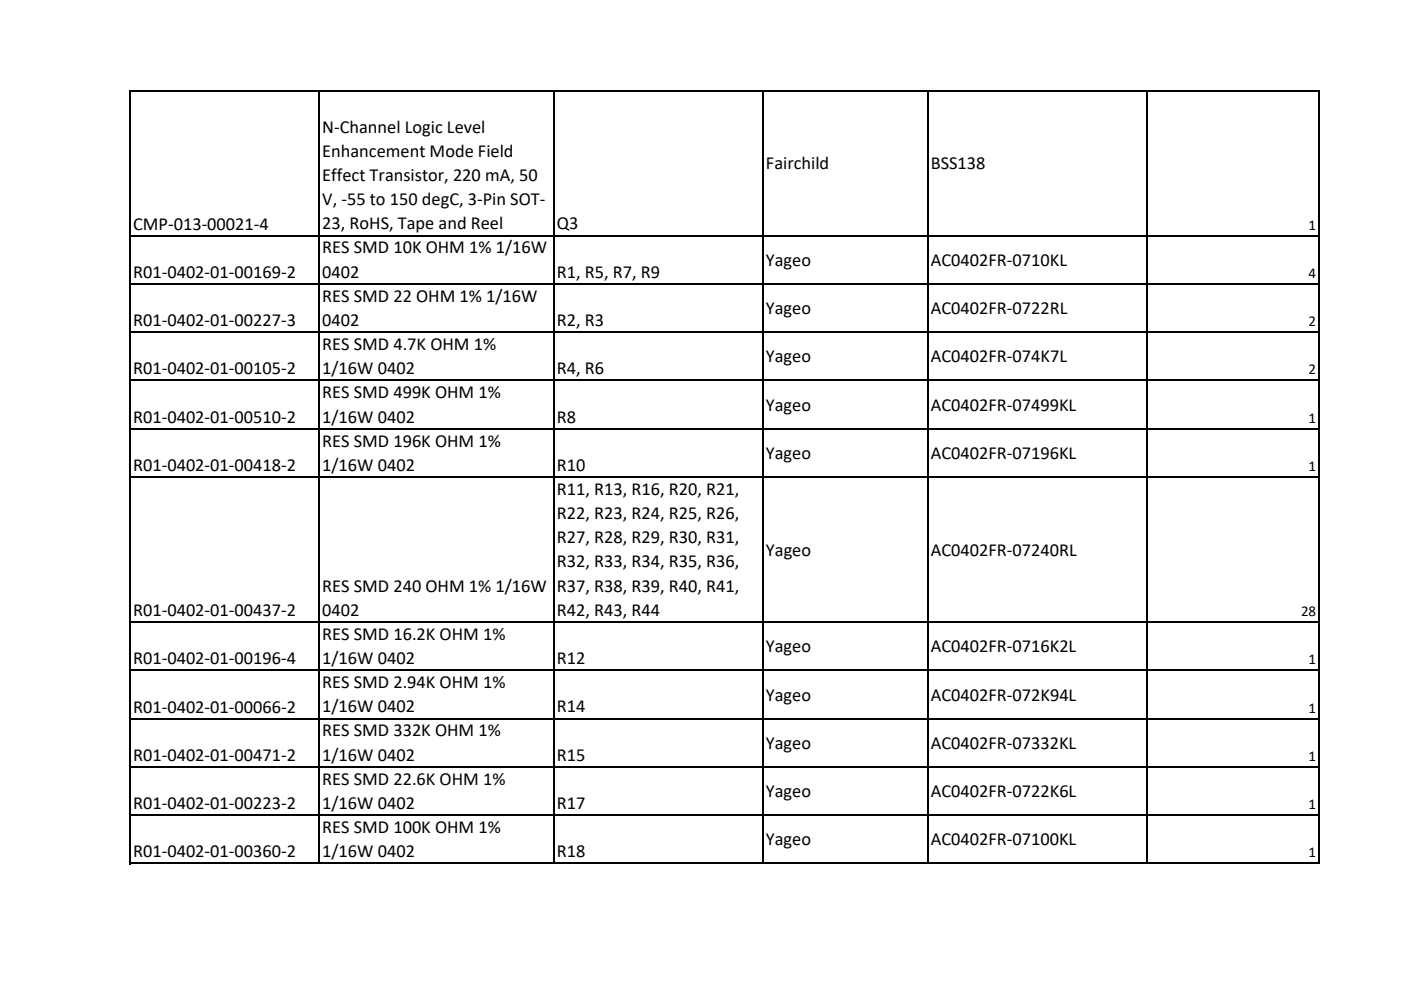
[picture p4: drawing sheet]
<svg xmlns="http://www.w3.org/2000/svg" width="297mm" height="210mm" viewBox="0 0 297 210" stroke-linecap="round" stroke-linejoin="round" font-family="sans-serif">
<defs><g id="words">
<g font-size="3.9">
<text x="68.3" y="28.2">N‐Channel Logic Level</text>
<text x="68.3" y="33.3">Enhancement Mode Field</text>
<text x="162.4" y="35.9">Fairchild</text>
<text x="197.3" y="35.9">BSS138</text>
<text x="68.3" y="38.4">Effect Transistor, 220 mA, 50</text>
<text x="68.3" y="43.5">V, ‐55 to 150 degC, 3‐Pin SOT‐</text>
<text x="28.2" y="48.7">CMP‐013‐00021‐4</text>
<text x="68.3" y="53.8">RES SMD 10K OHM 1% 1/16W</text>
<text x="68.3" y="48.6">23, RoHS, Tape and Reel</text>
<text x="118.1" y="48.6">Q3</text>
<text x="28.2" y="58.9">R01‐0402‐01‐00169‐2</text>
<text x="68.3" y="58.9">0402</text>
<text x="118.1" y="58.9">R1, R5, R7, R9</text>
<text x="162.4" y="56.4">Yageo</text>
<text x="197.4" y="56.4">AC0402FR‐0710KL</text>
<text x="68.3" y="64">RES SMD 22 OHM 1% 1/16W</text>
<text x="28.2" y="69.2">R01‐0402‐01‐00227‐3</text>
<text x="68.3" y="69.1">0402</text>
<text x="118.1" y="69.1">R2, R3</text>
<text x="162.4" y="66.6">Yageo</text>
<text x="197.4" y="66.6">AC0402FR‐0722RL</text>
<text x="68.3" y="74.3">RES SMD 4.7K OHM 1%</text>
<text x="162.4" y="76.9">Yageo</text>
<text x="197.4" y="76.9">AC0402FR‐074K7L</text>
<text x="28.2" y="79.4">R01‐0402‐01‐00105‐2</text>
<text x="68.3" y="79.4">1/16W 0402</text>
<text x="118.1" y="79.4">R4, R6</text>
<text x="28.2" y="89.7">R01‐0402‐01‐00510‐2</text>
<text x="68.3" y="84.5">RES SMD 499K OHM 1%</text>
<text x="68.3" y="89.6">1/16W 0402</text>
<text x="118.1" y="89.6">R8</text>
<text x="162.4" y="87.1">Yageo</text>
<text x="197.4" y="87.1">AC0402FR‐07499KL</text>
<text x="68.3" y="94.7">RES SMD 196K OHM 1%</text>
<text x="28.2" y="99.9">R01‐0402‐01‐00418‐2</text>
<text x="68.3" y="99.9">1/16W 0402</text>
<text x="118.1" y="99.9">R10</text>
<text x="162.4" y="97.4">Yageo</text>
<text x="197.4" y="97.4">AC0402FR‐07196KL</text>
<text x="118.1" y="105">R11, R13, R16, R20, R21,</text>
<text x="118.1" y="110.1">R22, R23, R24, R25, R26,</text>
<text x="118.1" y="115.2">R27, R28, R29, R30, R31,</text>
<text x="162.4" y="117.9">Yageo</text>
<text x="197.4" y="117.9">AC0402FR‐07240RL</text>
<text x="68.3" y="125.5">RES SMD 240 OHM 1% 1/16W</text>
<text x="118.1" y="120.4">R32, R33, R34, R35, R36,</text>
<text x="118.1" y="125.5">R37, R38, R39, R40, R41,</text>
<text x="28.2" y="130.6">R01‐0402‐01‐00437‐2</text>
<text x="68.3" y="130.6">0402</text>
<text x="118.1" y="130.6">R42, R43, R44</text>
<text x="68.3" y="135.7">RES SMD 16.2K OHM 1%</text>
<text x="28.2" y="140.9">R01‐0402‐01‐00196‐4</text>
<text x="68.3" y="140.8">1/16W 0402</text>
<text x="118.1" y="140.8">R12</text>
<text x="162.4" y="138.3">Yageo</text>
<text x="197.4" y="138.3">AC0402FR‐0716K2L</text>
<text x="68.3" y="146">RES SMD 2.94K OHM 1%</text>
<text x="162.4" y="148.6">Yageo</text>
<text x="197.4" y="148.6">AC0402FR‐072K94L</text>
<text x="28.2" y="151.1">R01‐0402‐01‐00066‐2</text>
<text x="68.3" y="151.1">1/16W 0402</text>
<text x="118.1" y="151.1">R14</text>
<text x="28.2" y="161.4">R01‐0402‐01‐00471‐2</text>
<text x="68.3" y="156.2">RES SMD 332K OHM 1%</text>
<text x="68.3" y="161.3">1/16W 0402</text>
<text x="118.1" y="161.3">R15</text>
<text x="162.4" y="158.8">Yageo</text>
<text x="197.4" y="158.8">AC0402FR‐07332KL</text>
<text x="68.3" y="166.5">RES SMD 22.6K OHM 1%</text>
<text x="28.2" y="171.6">R01‐0402‐01‐00223‐2</text>
<text x="68.3" y="171.6">1/16W 0402</text>
<text x="118.1" y="171.6">R17</text>
<text x="162.4" y="169.1">Yageo</text>
<text x="197.4" y="169.1">AC0402FR‐0722K6L</text>
<text x="68.3" y="176.7">RES SMD 100K OHM 1%</text>
<text x="162.4" y="179.3">Yageo</text>
<text x="197.4" y="179.3">AC0402FR‐07100KL</text>
<text x="28.2" y="181.9">R01‐0402‐01‐00360‐2</text>
<text x="68.3" y="181.8">1/16W 0402</text>
<text x="118.1" y="181.8">R18</text>
</g>
<g font-size="3.2">
<text x="277.4" y="48.7">1</text>
<text x="277.4" y="58.9">4</text>
<text x="277.4" y="69.2">2</text>
<text x="277.4" y="79.4">2</text>
<text x="277.4" y="89.7">1</text>
<text x="277.4" y="99.9">1</text>
<text x="275.8" y="130.6">28</text>
<text x="277.4" y="140.9">1</text>
<text x="277.4" y="151.1">1</text>
<text x="277.4" y="161.4">1</text>
<text x="277.4" y="171.6">1</text>
<text x="277.4" y="181.9">1</text>
</g>
</g></defs>
<g fill="none" stroke="#000" stroke-width=".34">
<path d="M27.6 19v164.3M27.7 19.2h252.1M67.6 19.4v163.9M117.4 19.4v163.9M161.7 19.4v163.9M196.7 19.4v163.9M243.3 19.4v163.9M279.7 19.4v163.9M27.7 50h252.1M27.7 60.2h252.1M27.7 70.4h252.1M27.7 80.7h252.1"/>
<path d="M27.7 90.9h252.1M27.7 101.2h252.1M27.7 131.9h252.1M27.7 142.2h252.1M27.7 152.4h252.1M27.7 162.6h252.1M27.7 172.9h252.1M27.7 183.1h252.1"/>
</g>
<use href="#words"/>
</svg>
